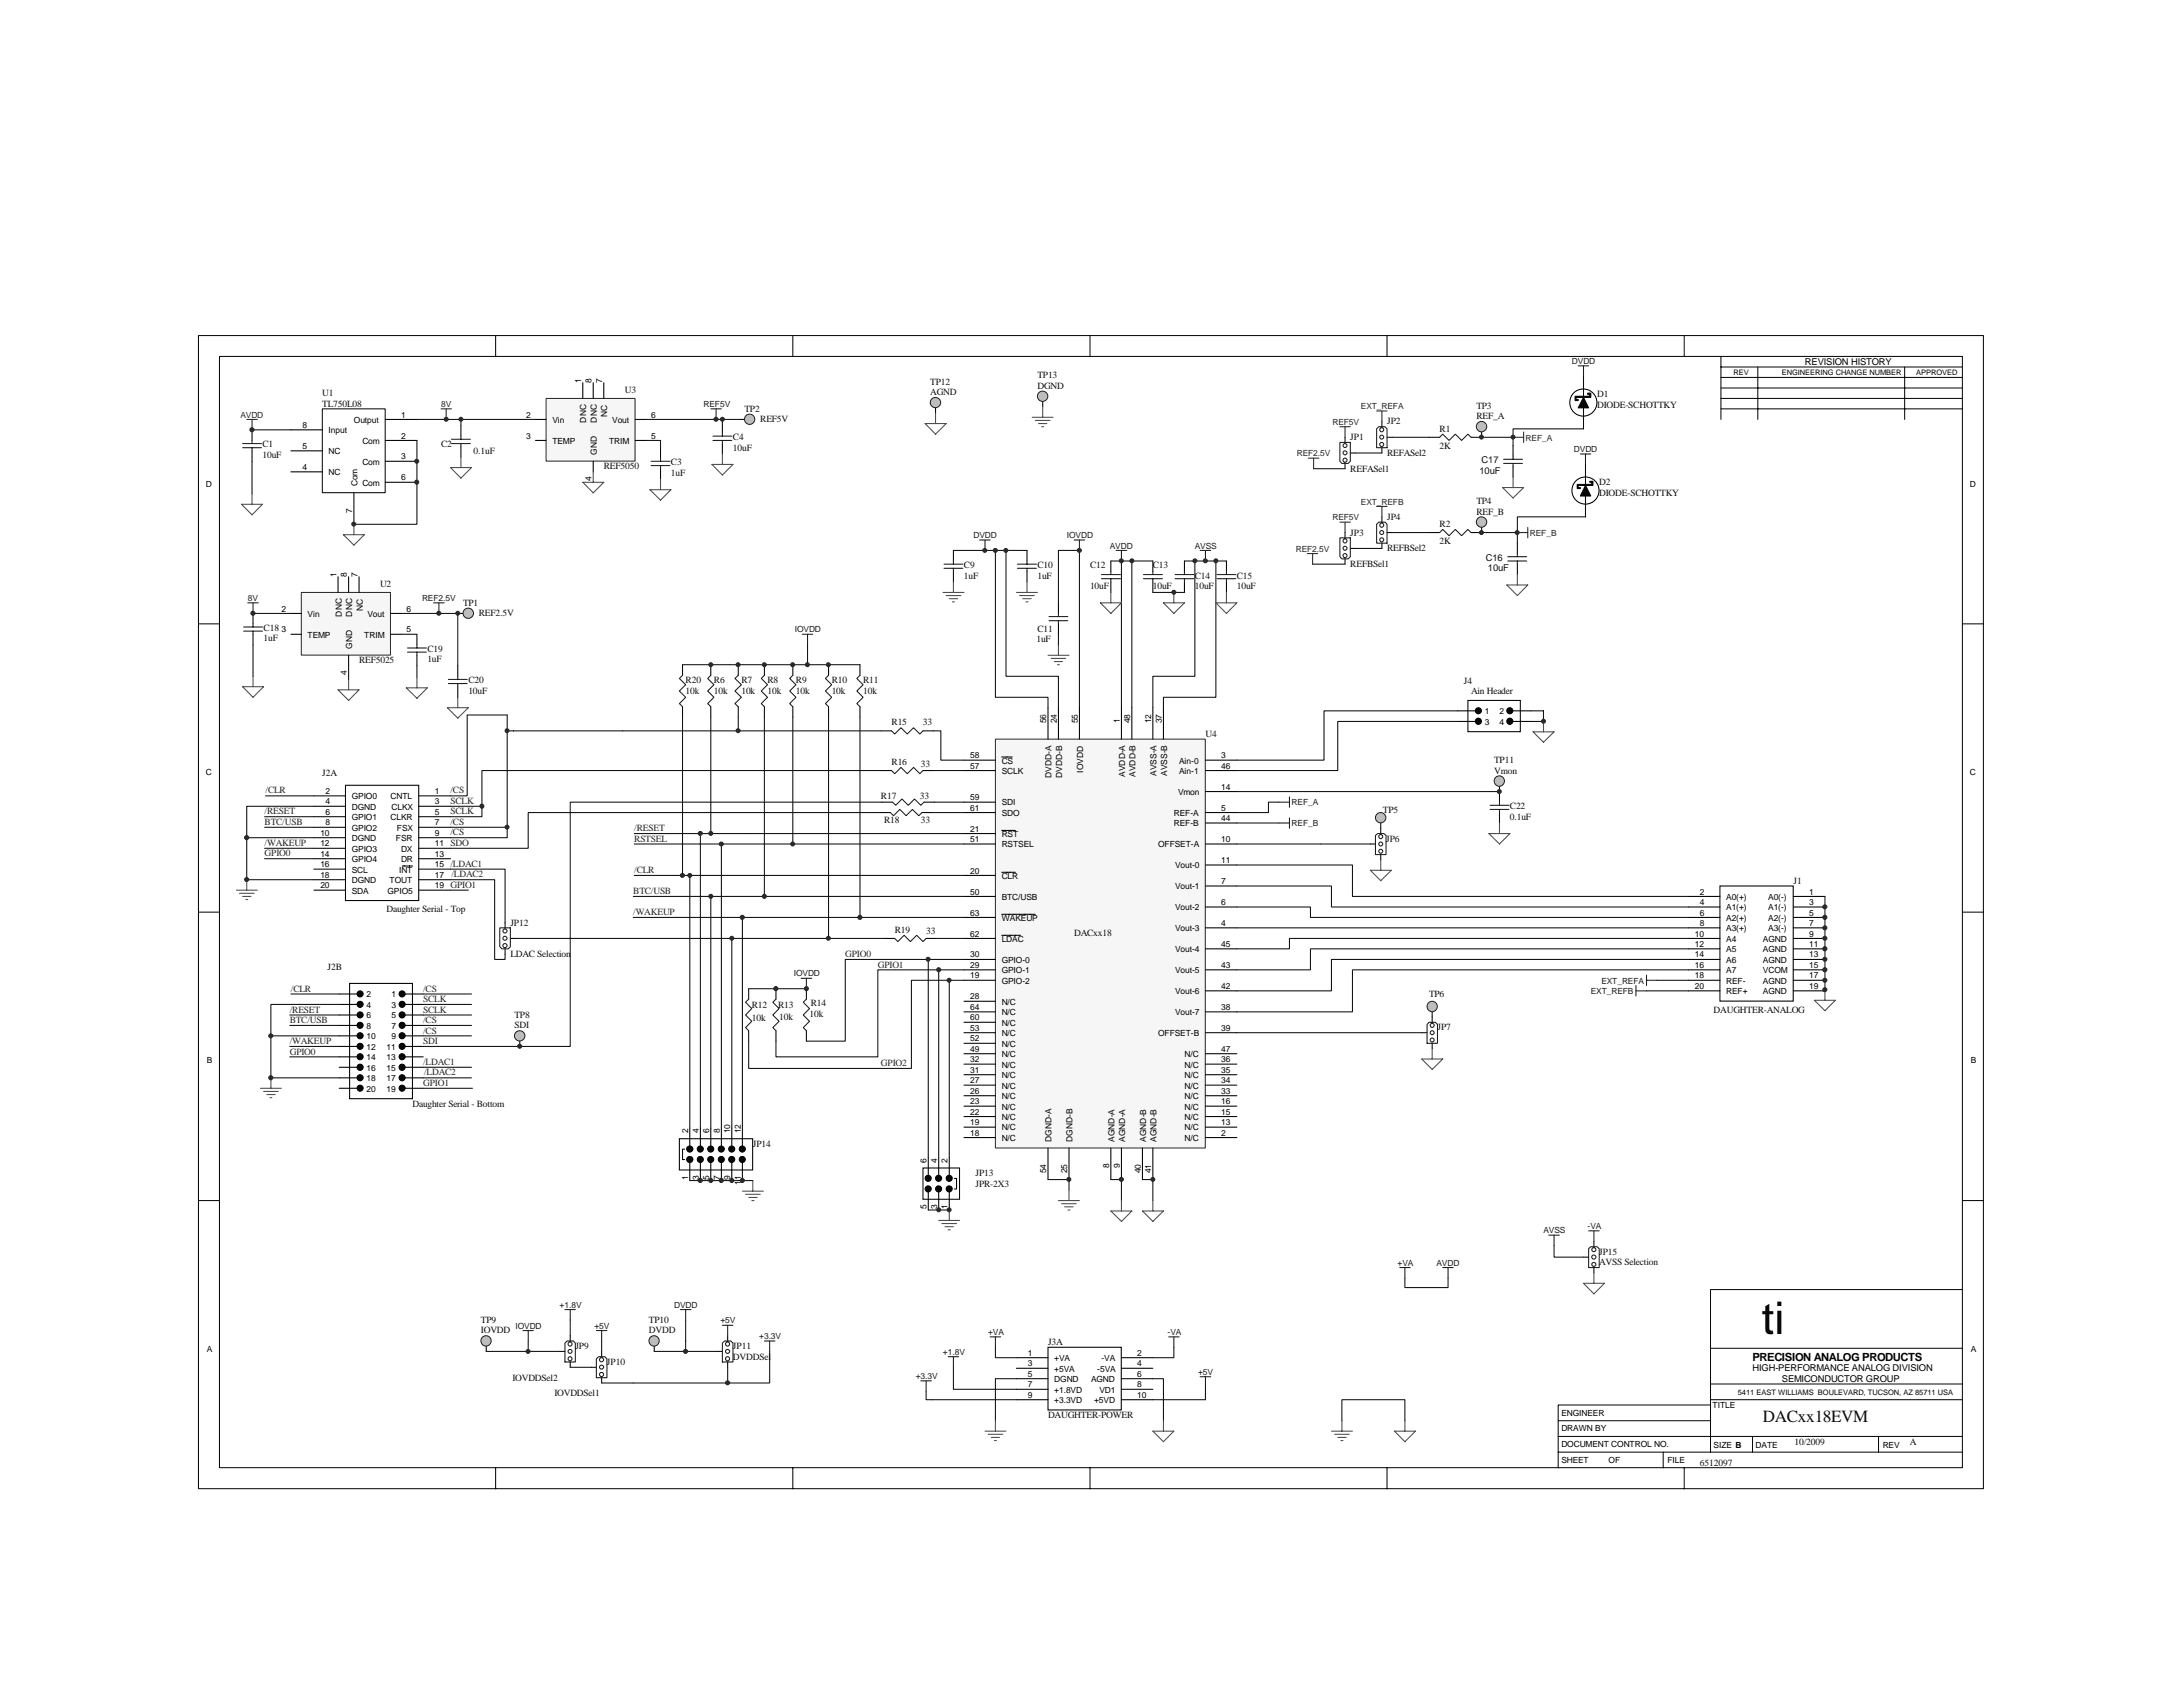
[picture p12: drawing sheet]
<svg xmlns="http://www.w3.org/2000/svg" width="279mm" height="216mm" viewBox="0 0 279 216" stroke-linecap="round" stroke-linejoin="round" font-family="sans-serif">
<defs><g id="words">
<text font-size="5.8" x="225.5" y="170.7">ti</text>
<text font-size="2.2" fill="#0e0e0e" x="225.6" y="182">DACxx18EVM</text>
<text font-size="1.4" x="224.3" y="174.2">PRECISION ANALOG PRODUCTS</text>
<g font-size="1.2">
<text x="231" y="46.7">REVISION HISTORY</text>
<text x="224.3" y="175.5">HIGH-PERFORMANCE ANALOG DIVISION</text>
<text x="228.1" y="176.9">SEMICONDUCTOR GROUP</text>
</g>
<g font-size="1.2" fill="#0e0e0e">
<text x="41.3" y="50.7">U1</text>
<text x="41.3" y="52">TL750L08</text>
<text x="80" y="50.3">U3</text>
<text x="95.3" y="52.7">TP2</text>
<text x="119.1" y="49.2">TP12</text>
<text x="119.1" y="50.5">AGND</text>
<text x="132.8" y="48.4">TP13</text>
<text x="132.8" y="49.7">DGND</text>
<text x="189" y="52.3">TP3</text>
<text x="189" y="53.6">REF_A</text>
<text x="204.4" y="50.8">D1</text>
<text x="204.4" y="52.2">DIODE-SCHOTTKY</text>
<text x="33.6" y="57.3">C1</text>
<text x="33.6" y="58.6">10uF</text>
<text x="56.5" y="57.3">C2</text>
<text x="60.6" y="58.1">0.1uF</text>
<text x="85.9" y="59.5">C3</text>
<text x="93.8" y="56.3">C4</text>
<text x="93.8" y="57.7">10uF</text>
<text x="97.3" y="54">REF5V</text>
<text x="172.8" y="56.3">JP1</text>
<text x="177.5" y="54.3">JP2</text>
<text x="177.5" y="58.3">REFASel2</text>
<text x="184.3" y="55.2">R1</text>
<text x="184.3" y="57.4">2K</text>
<text x="189.6" y="59.3">C17</text>
<text x="77.3" y="60.1">REF5050</text>
<text x="85.9" y="60.9">1uF</text>
<text x="172.8" y="60.3">REFASel1</text>
<text x="189" y="64.5">TP4</text>
<text x="189" y="65.8">REF_B</text>
<text x="189.4" y="60.7">10uF</text>
<text x="204.7" y="62.1">D2</text>
<text x="204.7" y="63.4">DIODE-SCHOTTKY</text>
<text x="172.8" y="68.5">JP3</text>
<text x="177.5" y="66.5">JP4</text>
<text x="177.5" y="70.5">REFBSel2</text>
<text x="184.3" y="67.5">R2</text>
<text x="184.3" y="69.6">2K</text>
<text x="190.2" y="71.8">C16</text>
<text x="48.6" y="75.1">U2</text>
<text x="59.3" y="77.5">TP1</text>
<text x="123.4" y="72.7">C9</text>
<text x="123.4" y="74">1uF</text>
<text x="132.8" y="72.7">C10</text>
<text x="132.8" y="74">1uF</text>
<text x="139.5" y="72.7">C12</text>
<text x="139.5" y="75.4">10uF</text>
<text x="147.6" y="72.7">C13</text>
<text x="147.6" y="75.4">10uF</text>
<text x="152.9" y="74">C14</text>
<text x="152.9" y="75.4">10uF</text>
<text x="158.3" y="74">C15</text>
<text x="158.3" y="75.4">10uF</text>
<text x="172.8" y="72.6">REFBSel1</text>
<text x="190.4" y="73.1">10uF</text>
<text x="33.7" y="80.8">C18</text>
<text x="33.7" y="82.1">1uF</text>
<text x="54.7" y="83.4">C19</text>
<text x="61.3" y="78.9">REF2.5V</text>
<text x="132.7" y="82.2">1uF</text>
<text x="132.8" y="80.9">C11</text>
<text x="46" y="84.9">REF5025</text>
<text x="54.7" y="84.8">1uF</text>
<text x="59.9" y="87.5">C20</text>
<text x="59.9" y="88.8">10uF</text>
<text x="87.8" y="87.5">R20</text>
<text x="87.8" y="88.8">10k</text>
<text x="91.4" y="87.5">R6</text>
<text x="91.4" y="88.8">10k</text>
<text x="94.9" y="87.5">R7</text>
<text x="94.9" y="88.8">10k</text>
<text x="98.2" y="87.5">R8</text>
<text x="98.2" y="88.8">10k</text>
<text x="101.9" y="87.5">R9</text>
<text x="101.9" y="88.8">10k</text>
<text x="106.4" y="87.5">R10</text>
<text x="106.4" y="88.8">10k</text>
<text x="110.5" y="87.5">R11</text>
<text x="110.5" y="88.8">10k</text>
<text x="187.3" y="87.6">J4</text>
<text x="188.3" y="88.8">Ain Header</text>
<text x="114.1" y="92.8">R15</text>
<text x="118.1" y="92.8">33</text>
<text x="154.3" y="94.3">U4</text>
<text x="41.3" y="99.3">J2A</text>
<text x="114.1" y="97.9">R16</text>
<text x="117.9" y="98.2">33</text>
<text x="191.2" y="97.6">TP11</text>
<text x="191.2" y="99">Vmon</text>
<text x="112.8" y="102.2">R17</text>
<text x="113.2" y="105.3">R18</text>
<text x="117.7" y="102.2">33</text>
<text x="117.9" y="105.3">33</text>
<text x="177" y="104.1">TP5</text>
<text x="177.4" y="107.7">JP6</text>
<text x="193.3" y="103.5">C22</text>
<text x="193.3" y="104.9">0.1uF</text>
<text x="229.5" y="113.1">J1</text>
<text x="49.5" y="116.7">Daughter Serial - Top</text>
<text x="65.3" y="118.4">JP12</text>
<text x="114.5" y="119.4">R19</text>
<text x="118.5" y="119.5">33</text>
<text x="137.5" y="119.8">DACxx18</text>
<text x="41.9" y="124.1">J2B</text>
<text x="65.3" y="122.5">LDAC Selection</text>
<text x="65.8" y="130.3">TP8</text>
<text x="65.8" y="131.6">SDI</text>
<text x="96.2" y="129.1">R12</text>
<text x="96.2" y="130.7">10k</text>
<text x="99.6" y="129.1">R13</text>
<text x="99.7" y="130.5">10k</text>
<text x="103.6" y="130.1">10k</text>
<text x="103.8" y="128.8">R14</text>
<text x="182.9" y="127.6">TP6</text>
<text x="184" y="131.9">JP7</text>
<text x="219.3" y="129.6">DAUGHTER-ANALOG</text>
<text x="52.8" y="141.7">Daughter Serial - Bottom</text>
<text x="96.4" y="146.8">JP14</text>
<text x="124.8" y="150.5">JP13</text>
<text x="124.8" y="151.8">JPR-2X3</text>
<text x="204.7" y="160.6">JP15</text>
<text x="204.7" y="161.9">AVSS Selection</text>
<text x="61.6" y="169.3">TP9</text>
<text x="61.6" y="170.6">IOVDD</text>
<text x="73.6" y="172.7">JP9</text>
<text x="83.1" y="169.3">TP10</text>
<text x="83.1" y="170.6">DVDD</text>
<text x="93.8" y="172.7">JP11</text>
<text x="93.8" y="174">DVDDSel</text>
<text x="134.1" y="172.1">J3A</text>
<text x="65.6" y="176.7">IOVDDSel2</text>
<text x="71" y="178.7">IOVDDSel1</text>
<text x="77.7" y="174.7">JP10</text>
<text x="134.1" y="181.5">DAUGHTER-POWER</text>
<text x="229.7" y="184.9">10/2009</text>
<text x="244.5" y="184.9">A</text>
<text x="217.6" y="187.6">6512097</text>
</g>
<g font-size="1.2" fill="#262626">
<text x="34" y="101.5">/CLR</text>
<text x="57.7" y="101.5">/CS</text>
<text x="33.9" y="105.6">BTC/USB</text>
<text x="33.9" y="104.2">/RESET</text>
<text x="57.7" y="105.6">/CS</text>
<text x="57.7" y="106.9">/CS</text>
<text x="57.7" y="104.2">SCLK</text>
<text x="57.7" y="102.9">SCLK</text>
<text x="81.2" y="106.4">/RESET</text>
<text x="81.2" y="107.7">RSTSEL</text>
<text x="33.9" y="108.2">/WAKEUP</text>
<text x="33.9" y="109.6">GPIO0</text>
<text x="57.8" y="112.3">/LDAC2</text>
<text x="81.2" y="111.7">/CLR</text>
<text x="81" y="114.4">BTC/USB</text>
<text x="81" y="117.1">/WAKEUP</text>
<text x="108.2" y="122.5">GPIO0</text>
<text x="112.4" y="123.8">GPIO1</text>
<text x="37.1" y="129.6">/RESET</text>
<text x="37.1" y="130.9">BTC/USB</text>
<text x="37.2" y="126.9">/CLR</text>
<text x="54.2" y="130.9">/CS</text>
<text x="54.2" y="129.6">SCLK</text>
<text x="54.2" y="128.2">SCLK</text>
<text x="54.2" y="126.9">/CS</text>
<text x="37.1" y="133.6">/WAKEUP</text>
<text x="37.1" y="135">GPIO0</text>
<text x="54.2" y="132.3">/CS</text>
<text x="54.2" y="133.6">SDI</text>
<text x="54.2" y="136.3">/LDAC1</text>
<text x="54.3" y="137.6">/LDAC2</text>
<text x="112.8" y="136.4">GPIO2</text>
<text x="54.2" y="139">GPIO1</text>
</g>
<g font-size="1.1" fill="#1b1b1b">
<text x="201.2" y="46.6">DVDD</text>
<text x="90" y="52.1">REF5V</text>
<text x="201.4" y="57.9">DVDD</text>
<text x="124.6" y="68.9">DVDD</text>
<text x="136.5" y="68.9">IOVDD</text>
<text x="142" y="70.2">AVDD</text>
<text x="152.9" y="70.2">AVSS</text>
<text x="31.7" y="76.9">8V</text>
<text x="54" y="76.9">REF2.5V</text>
<text x="101.7" y="80.9">IOVDD</text>
<text x="165.3" y="103.1">REF_A</text>
<text x="165.3" y="105.8">REF_B</text>
<text x="101.6" y="125">IOVDD</text>
<text x="205" y="125.9">EXT_REFA</text>
<text x="203.6" y="127.2">EXT_REFB</text>
<text x="178.9" y="162">+VA</text>
<text x="183.9" y="162">AVDD</text>
<text x="197.5" y="157.8">AVSS</text>
<text x="203.2" y="157.3">-VA</text>
<text x="71.6" y="167.4">+1.8V</text>
<text x="86.3" y="167.4">DVDD</text>
<text x="66" y="170.1">IOVDD</text>
<text x="76.1" y="170.1">+5V</text>
<text x="92.2" y="169.4">+5V</text>
<text x="97.2" y="171.4">+3.3V</text>
<text x="120.7" y="173.4">+1.8V</text>
<text x="126.5" y="170.9">+VA</text>
<text x="149.4" y="170.9">-VA</text>
<text x="117.2" y="176.5">+3.3V</text>
<text x="153.3" y="176">+5V</text>
</g>
<g font-size="1.1" fill="#262626">
<text x="30.8" y="53.4">AVDD</text>
<text x="56.5" y="52.1">8V</text>
<text x="174.2" y="52.4">EXT_REFA</text>
<text x="166" y="58.4">REF2.5V</text>
<text x="170.5" y="54.4">REF5V</text>
<text x="195.3" y="56.4">REF_A</text>
<text x="174.2" y="64.6">EXT_REFB</text>
<text x="165.8" y="70.6">REF2.5V</text>
<text x="170.5" y="66.6">REF5V</text>
<text x="195.8" y="68.6">REF_B</text>
</g>
<g font-size="1.1">
<text x="51.3" y="53.4">1</text>
<text x="67.3" y="53.4">2</text>
<text x="74.4" y="49" transform="rotate(-90 74.4 49)">1</text>
<text x="75.7" y="49" transform="rotate(-90 75.7 49)">8</text>
<text x="77.1" y="49" transform="rotate(-90 77.1 49)">7</text>
<text x="77.7" y="53.4" transform="rotate(-90 77.7 53.4)">NC</text>
<text x="83.3" y="53.4">6</text>
<text x="38.7" y="54.8">8</text>
<text x="38.7" y="57.5">5</text>
<text x="42.1" y="55.5">Input</text>
<text x="42.1" y="58.1">NC</text>
<text x="45.3" y="54.1">Output</text>
<text x="46.4" y="56.8">Com</text>
<text x="46.4" y="59.5">Com</text>
<text x="51.3" y="56.1">2</text>
<text x="51.3" y="58.8">3</text>
<text x="67.3" y="56.1">3</text>
<text x="70.7" y="54.1">Vin</text>
<text x="70.7" y="56.8">TEMP</text>
<text x="75" y="54.1" transform="rotate(-90 75 54.1)">DNC</text>
<text x="76.4" y="58.2" transform="rotate(-90 76.4 58.2)">GND</text>
<text x="76.4" y="54.1" transform="rotate(-90 76.4 54.1)">DNC</text>
<text x="78" y="56.8">TRIM</text>
<text x="78.4" y="54.1">Vout</text>
<text x="83.3" y="56.1">5</text>
<text x="26.3" y="62.3">D</text>
<text x="38.7" y="60.2">4</text>
<text x="42.1" y="60.8">NC</text>
<text x="45.1" y="65.6" transform="rotate(-90 45.1 65.6)">7</text>
<text x="45.7" y="62.3" transform="rotate(-90 45.7 62.3)">Com</text>
<text x="46.4" y="62.2">Com</text>
<text x="51.3" y="61.5">6</text>
<text x="75.7" y="61.6" transform="rotate(-90 75.7 61.6)">4</text>
<text x="252.1" y="62.3">D</text>
<text x="43.1" y="73.8" transform="rotate(-90 43.1 73.8)">1</text>
<text x="44.4" y="73.8" transform="rotate(-90 44.4 73.8)">8</text>
<text x="45.7" y="73.8" transform="rotate(-90 45.7 73.8)">7</text>
<text x="36" y="78.3">2</text>
<text x="36" y="80.9">3</text>
<text x="39.4" y="78.9">Vin</text>
<text x="39.4" y="81.6">TEMP</text>
<text x="43.7" y="78.9" transform="rotate(-90 43.7 78.9)">DNC</text>
<text x="45.1" y="83.1" transform="rotate(-90 45.1 83.1)">GND</text>
<text x="45.1" y="78.9" transform="rotate(-90 45.1 78.9)">DNC</text>
<text x="46.4" y="78.2" transform="rotate(-90 46.4 78.2)">NC</text>
<text x="46.6" y="81.6">TRIM</text>
<text x="47" y="78.9">Vout</text>
<text x="52" y="78.3">6</text>
<text x="52" y="80.9">5</text>
<text x="44.4" y="86.4" transform="rotate(-90 44.4 86.4)">4</text>
<text x="133.9" y="92.6" transform="rotate(-90 133.9 92.6)">56</text>
<text x="135.3" y="92.6" transform="rotate(-90 135.3 92.6)">24</text>
<text x="137.9" y="92.6" transform="rotate(-90 137.9 92.6)">55</text>
<text x="143.3" y="92.6" transform="rotate(-90 143.3 92.6)">1</text>
<text x="144.7" y="92.6" transform="rotate(-90 144.7 92.6)">48</text>
<text x="147.3" y="92.6" transform="rotate(-90 147.3 92.6)">12</text>
<text x="148.7" y="92.6" transform="rotate(-90 148.7 92.6)">37</text>
<text x="190" y="91.4">1</text>
<text x="190" y="92.8">3</text>
<text x="191.9" y="91.4">2</text>
<text x="191.9" y="92.8">4</text>
<text x="26.3" y="99.2">C</text>
<text x="41.7" y="101.6">2</text>
<text x="55.6" y="101.6">1</text>
<text x="124.2" y="97">58</text>
<text x="124.2" y="98.4">57</text>
<text x="128.2" y="97.7">CS</text>
<text x="128.2" y="99.1">SCLK</text>
<text x="134.6" y="99.6" transform="rotate(-90 134.6 99.6)">DVDD-A</text>
<text x="135.9" y="99.6" transform="rotate(-90 135.9 99.6)">DVDD-B</text>
<text x="138.6" y="98.9" transform="rotate(-90 138.6 98.9)">IOVDD</text>
<text x="144" y="99.4" transform="rotate(-90 144 99.4)">AVDD-A</text>
<text x="145.3" y="99.4" transform="rotate(-90 145.3 99.4)">AVDD-B</text>
<text x="148" y="99.3" transform="rotate(-90 148 99.3)">AVSS-A</text>
<text x="149.4" y="99.3" transform="rotate(-90 149.4 99.3)">AVSS-B</text>
<text x="150.8" y="101.7">Vmon</text>
<text x="150.9" y="99.1">Ain-1</text>
<text x="150.9" y="97.7">Ain-0</text>
<text x="156.3" y="101.1">14</text>
<text x="156.3" y="98.4">46</text>
<text x="156.3" y="97">3</text>
<text x="252.1" y="99.2">C</text>
<text x="41" y="107">10</text>
<text x="41.7" y="103">4</text>
<text x="41.7" y="104.3">6</text>
<text x="41.7" y="105.6">8</text>
<text x="45" y="102.3">GPIO0</text>
<text x="45" y="103.6">DGND</text>
<text x="45" y="105">GPIO1</text>
<text x="45" y="106.3">GPIO2</text>
<text x="45" y="107.7">DGND</text>
<text x="50" y="102.3">CNTL</text>
<text x="50" y="105">CLKR</text>
<text x="50.1" y="103.6">CLKX</text>
<text x="50.7" y="107.7">FSR</text>
<text x="50.8" y="106.3">FSX</text>
<text x="55.6" y="103">3</text>
<text x="55.6" y="104.3">5</text>
<text x="55.6" y="105.6">7</text>
<text x="55.6" y="107">9</text>
<text x="124.2" y="102.4">59</text>
<text x="124.2" y="103.8">61</text>
<text x="124.2" y="106.4">21</text>
<text x="124.2" y="107.8">51</text>
<text x="128.2" y="103.1">SDI</text>
<text x="128.2" y="104.4">SDO</text>
<text x="128.2" y="107.1">RST</text>
<text x="150.2" y="105.8">REF-B</text>
<text x="150.2" y="104.4">REF-A</text>
<text x="156.3" y="107.8">10</text>
<text x="156.3" y="105.1">44</text>
<text x="156.3" y="103.8">5</text>
<text x="41" y="108.3">12</text>
<text x="41" y="109.7">14</text>
<text x="41" y="111">16</text>
<text x="41" y="112.4">18</text>
<text x="41" y="113.7">20</text>
<text x="45" y="109">GPIO3</text>
<text x="45" y="110.3">GPIO4</text>
<text x="45" y="111.7">SCL</text>
<text x="45" y="113">DGND</text>
<text x="49.9" y="113">TOUT</text>
<text x="51.1" y="111.7">INT</text>
<text x="51.3" y="109">DX</text>
<text x="51.3" y="110.3">DR</text>
<text x="55.6" y="108.3">11 SDO</text>
<text x="55.6" y="109.7">13</text>
<text x="55.6" y="111">15 /LDAC1</text>
<text x="55.6" y="112.4">17</text>
<text x="55.6" y="113.7">19 GPIO1</text>
<text x="124.2" y="111.8">20</text>
<text x="128.2" y="108.5">RSTSEL</text>
<text x="128.2" y="112.5">CLR</text>
<text x="148.2" y="108.5">OFFSET-A</text>
<text x="150.4" y="113.8">Vout-1</text>
<text x="150.4" y="111.1">Vout-0</text>
<text x="156.3" y="113.2">7</text>
<text x="156.3" y="110.5">11</text>
<text x="45" y="114.4">SDA</text>
<text x="49.6" y="114.4">GPIO5</text>
<text x="124.2" y="114.5">50</text>
<text x="124.2" y="117.2">63</text>
<text x="124.2" y="119.9">62</text>
<text x="128.2" y="115.2">BTC/USB</text>
<text x="128.2" y="117.9">WAKEUP</text>
<text x="150.4" y="119.2">Vout-3</text>
<text x="150.4" y="116.5">Vout-2</text>
<text x="156.3" y="118.5">4</text>
<text x="156.3" y="115.8">6</text>
<text x="216.9" y="119.9">10</text>
<text x="217.6" y="114.5">2</text>
<text x="217.6" y="115.8">4</text>
<text x="217.6" y="117.2">6</text>
<text x="217.6" y="118.5">8</text>
<text x="220.9" y="115.2">A0(+)</text>
<text x="220.9" y="116.5">A1(+)</text>
<text x="220.9" y="117.9">A2(+)</text>
<text x="220.9" y="119.2">A3(+)</text>
<text x="226.3" y="115.2">A0(-)</text>
<text x="226.3" y="116.5">A1(-)</text>
<text x="226.3" y="117.9">A2(-)</text>
<text x="226.3" y="119.2">A3(-)</text>
<text x="231.6" y="119.9">9</text>
<text x="231.6" y="114.5">1</text>
<text x="231.6" y="115.8">3</text>
<text x="231.6" y="117.2">5</text>
<text x="231.6" y="118.5">7</text>
<text x="124.2" y="122.5">30</text>
<text x="124.2" y="123.9">29</text>
<text x="124.2" y="125.2">19</text>
<text x="128.2" y="120.5">LDAC</text>
<text x="128.2" y="123.2">GPIO-0</text>
<text x="128.2" y="124.6">GPIO-1</text>
<text x="128.2" y="125.9">GPIO-2</text>
<text x="150.4" y="124.6">Vout-5</text>
<text x="150.4" y="121.9">Vout-4</text>
<text x="156.3" y="123.9">43</text>
<text x="156.3" y="121.2">45</text>
<text x="216.9" y="121.2">12</text>
<text x="216.9" y="122.5">14</text>
<text x="216.9" y="123.9">16</text>
<text x="216.9" y="125.2">18</text>
<text x="220.9" y="120.5">A4</text>
<text x="220.9" y="121.9">A5</text>
<text x="220.9" y="123.2">A6</text>
<text x="220.9" y="124.6">A7</text>
<text x="220.9" y="125.9">REF-</text>
<text x="225.6" y="120.5">AGND</text>
<text x="225.6" y="121.9">AGND</text>
<text x="225.6" y="123.2">AGND</text>
<text x="225.6" y="124.6">VCOM</text>
<text x="225.6" y="125.9">AGND</text>
<text x="231.6" y="121.2">11</text>
<text x="231.6" y="122.5">13</text>
<text x="231.6" y="123.9">15</text>
<text x="231.6" y="125.2">17</text>
<text x="46.9" y="127.6">2</text>
<text x="46.9" y="129">4</text>
<text x="46.9" y="130.3">6</text>
<text x="46.9" y="131.7">8</text>
<text x="50.1" y="127.6">1</text>
<text x="50.1" y="129">3</text>
<text x="50.1" y="130.3">5</text>
<text x="50.1" y="131.7">7</text>
<text x="124.2" y="129.2">64</text>
<text x="124.2" y="130.6">60</text>
<text x="124.2" y="131.9">53</text>
<text x="124.2" y="127.9">28</text>
<text x="128.2" y="129.9">N/C</text>
<text x="128.2" y="131.3">N/C</text>
<text x="128.2" y="128.6">N/C</text>
<text x="150.4" y="129.9">Vout-7</text>
<text x="150.4" y="127.2">Vout-6</text>
<text x="156.3" y="129.2">38</text>
<text x="156.3" y="126.6">42</text>
<text x="156.3" y="131.9">39</text>
<text x="216.9" y="126.6">20</text>
<text x="220.9" y="127.2">REF+</text>
<text x="225.6" y="127.2">AGND</text>
<text x="231.6" y="126.6">19</text>
<text x="26.5" y="136.1">B</text>
<text x="46.9" y="133">10</text>
<text x="46.9" y="134.3">12</text>
<text x="46.9" y="135.7">14</text>
<text x="46.9" y="137">16</text>
<text x="49.5" y="134.3">11</text>
<text x="49.5" y="135.7">13</text>
<text x="49.5" y="137">15</text>
<text x="50.1" y="133">9</text>
<text x="124.2" y="133.3">52</text>
<text x="124.2" y="134.6">49</text>
<text x="124.2" y="136">32</text>
<text x="124.2" y="137.3">31</text>
<text x="128.2" y="132.6">N/C</text>
<text x="128.2" y="133.9">N/C</text>
<text x="128.2" y="135.3">N/C</text>
<text x="128.2" y="136.6">N/C</text>
<text x="128.2" y="138">N/C</text>
<text x="148.2" y="132.6">OFFSET-B</text>
<text x="151.6" y="138">N/C</text>
<text x="151.6" y="136.6">N/C</text>
<text x="151.6" y="135.3">N/C</text>
<text x="156.3" y="137.3">35</text>
<text x="156.3" y="136">36</text>
<text x="156.3" y="134.6">47</text>
<text x="252.2" y="136.1">B</text>
<text x="46.9" y="138.4">18</text>
<text x="46.9" y="139.7">20</text>
<text x="49.5" y="138.4">17</text>
<text x="49.5" y="139.7">19</text>
<text x="124.2" y="138.6">27</text>
<text x="124.2" y="140">26</text>
<text x="124.2" y="141.3">23</text>
<text x="124.2" y="142.7">22</text>
<text x="128.2" y="139.3">N/C</text>
<text x="128.2" y="140.7">N/C</text>
<text x="128.2" y="142">N/C</text>
<text x="128.2" y="143.3">N/C</text>
<text x="151.6" y="143.3">N/C</text>
<text x="151.6" y="142">N/C</text>
<text x="151.6" y="140.7">N/C</text>
<text x="151.6" y="139.3">N/C</text>
<text x="156.3" y="142.7">15</text>
<text x="156.3" y="141.3">16</text>
<text x="156.3" y="140">33</text>
<text x="156.3" y="138.6">34</text>
<text x="88.1" y="145.1" transform="rotate(-90 88.1 145.1)">2</text>
<text x="89.4" y="145.1" transform="rotate(-90 89.4 145.1)">4</text>
<text x="90.8" y="145.1" transform="rotate(-90 90.8 145.1)">6</text>
<text x="92.1" y="145.1" transform="rotate(-90 92.1 145.1)">8</text>
<text x="93.5" y="145.1" transform="rotate(-90 93.5 145.1)">10</text>
<text x="94.8" y="145.1" transform="rotate(-90 94.8 145.1)">12</text>
<text x="118.6" y="148.8" transform="rotate(-90 118.6 148.8)">6</text>
<text x="119.9" y="148.8" transform="rotate(-90 119.9 148.8)">4</text>
<text x="121.3" y="148.8" transform="rotate(-90 121.3 148.8)">2</text>
<text x="124.2" y="144">19</text>
<text x="124.2" y="145.4">18</text>
<text x="128.2" y="144.7">N/C</text>
<text x="128.2" y="146">N/C</text>
<text x="134.6" y="146.1" transform="rotate(-90 134.6 146.1)">DGND-A</text>
<text x="137.3" y="146.1" transform="rotate(-90 137.3 146.1)">DGND-B</text>
<text x="142" y="149.5" transform="rotate(-90 142 149.5)">8</text>
<text x="142.6" y="146.1" transform="rotate(-90 142.6 146.1)">AGND-A</text>
<text x="143.3" y="149.5" transform="rotate(-90 143.3 149.5)">9</text>
<text x="144" y="146.1" transform="rotate(-90 144 146.1)">AGND-A</text>
<text x="146.7" y="146.1" transform="rotate(-90 146.7 146.1)">AGND-B</text>
<text x="148" y="146.1" transform="rotate(-90 148 146.1)">AGND-B</text>
<text x="151.6" y="146">N/C</text>
<text x="151.6" y="144.7">N/C</text>
<text x="156.3" y="145.4">2</text>
<text x="156.3" y="144">13</text>
<text x="88.1" y="151" transform="rotate(-90 88.1 151)">1</text>
<text x="89.4" y="151" transform="rotate(-90 89.4 151)">3</text>
<text x="90.8" y="151" transform="rotate(-90 90.8 151)">5</text>
<text x="92.1" y="151" transform="rotate(-90 92.1 151)">7</text>
<text x="93.5" y="151" transform="rotate(-90 93.5 151)">9</text>
<text x="94.8" y="151.6" transform="rotate(-90 94.8 151.6)">11</text>
<text x="118.6" y="154.7" transform="rotate(-90 118.6 154.7)">5</text>
<text x="119.9" y="154.7" transform="rotate(-90 119.9 154.7)">3</text>
<text x="121.3" y="154.7" transform="rotate(-90 121.3 154.7)">1</text>
<text x="133.9" y="150.2" transform="rotate(-90 133.9 150.2)">54</text>
<text x="136.6" y="150.2" transform="rotate(-90 136.6 150.2)">25</text>
<text x="146" y="150.2" transform="rotate(-90 146 150.2)">40</text>
<text x="147.3" y="150.2" transform="rotate(-90 147.3 150.2)">41</text>
<text x="26.5" y="173">A</text>
<text x="131.6" y="173.5">1</text>
<text x="145.5" y="173.5">2</text>
<text x="252.2" y="173">A</text>
<text x="131.6" y="174.9">3</text>
<text x="131.6" y="176.2">5</text>
<text x="131.6" y="177.6">7</text>
<text x="131.6" y="178.9">9</text>
<text x="134.9" y="174.2">+VA</text>
<text x="134.9" y="175.6">+5VA</text>
<text x="134.9" y="176.9">DGND</text>
<text x="134.9" y="178.2">+1.8VD</text>
<text x="134.9" y="179.6">+3.3VD</text>
<text x="139.6" y="176.9">AGND</text>
<text x="140" y="179.6">+5VD</text>
<text x="140.4" y="175.6">-5VA</text>
<text x="140.7" y="178.2">VD1</text>
<text x="141" y="174.2">-VA</text>
<text x="145.5" y="177.6">8</text>
<text x="145.5" y="176.2">6</text>
<text x="145.5" y="174.9">4</text>
<text x="145.5" y="178.9">10</text>
<text x="199.8" y="183.2">DRAWN BY</text>
<text x="199.8" y="181.2">ENGINEER</text>
<text x="199.8" y="185.2">DOCUMENT CONTROL NO.</text>
<text x="219.2" y="180.2">TITLE</text>
<text x="219.3" y="185.3">SIZE B</text>
<text x="224.7" y="185.3">DATE</text>
<text x="241" y="185.3">REV</text>
<text x="199.8" y="187.2">SHEET</text>
<text x="205.9" y="187.2">OF</text>
<text x="213.4" y="187.2">FILE</text>
</g>
<g font-size="1">
<text x="221.9" y="47.9">REV</text>
<text x="228.1" y="47.9">ENGINEERING CHANGE NUMBER</text>
<text x="245.3" y="47.9">APPROVED</text>
<text x="222.4" y="178.5">5411 EAST WILLIAMS BOULEVARD, TUCSON, AZ 85711 USA</text>
</g>
</g></defs>
<g fill="none" stroke="#000" stroke-width=".13">
<path d="M25.4 42.9h228.5v147.6h-228.5zM28.1 45.6h223.1v142.2h-223.1zM63.4 42.9v2.7M101.5 42.9v2.7M139.5 42.9v2.7M177.5 42.9v2.7M189.6 55.3v.7M215.6 42.9v2.7M220.3 45.6v8.1M220.3 47h30.9M220.3 48.3h30.9M220.3 49.7h30.9"/>
<path d="M220.3 51h30.9M220.3 52.3h30.9M225 47v6.7M243.8 47v6.7M25.4 79.8h2.7M251.2 79.8h2.7M25.4 116.7h2.7M251.2 116.7h2.7M25.4 153.6h2.7M251.2 153.6h2.7M218.9 179.8h-19.5v4M218.9 177.1h32.3"/>
<path d="M218.9 179.1h32.3M218.9 172.6h32.3M251.2 165h-32.3v20.8M63.4 187.9v2.6M101.5 187.9v2.6M139.5 187.9v2.6M177.5 187.9v2.6M199.4 183.8h51.8M199.4 185.8h51.8M199.4 183.8v4.1M199.4 181.8h19.5M212.9 185.8v2.1"/>
<path d="M215.6 187.9v2.6M224.3 183.8v2M240.4 183.8v2"/>
</g>
<path d="M31.6 53.7h1.3M32.3 53.7v1.3" fill="none" stroke="#262626" stroke-width=".13"/>
<path d="M43.9 68.4h2.7l-1.3 1.4zM45.3 67.1v1.3" fill="none" stroke="#4c4c4c" stroke-width=".13"/>
<circle cx="189.6" cy="54.6" r=".67" fill="#c0c0c0" stroke="#1b1b1b" stroke-width=".13"/>
<path d="M172.1 56v.6M172.1 59.3v.7M172.8 58h.7M176.9 53.9v.7M176.9 57.3v.7M177.5 56h.7M172.1 68.2v.6M172.1 71.5v.7M172.8 70.2h.7M176.9 66.1v.7M176.9 69.5v.7M177.5 68.2h.7" fill="none" stroke="#000" stroke-width=".13"/>
<g fill="none" stroke="#1b1b1b" stroke-width=".13">
<path d="M171.5 56.6h1.3v2.4l-.2 .3h-.9l-.2-.3zM176.2 54.9l.3-.3h.8l.2 .3v2.4h-1.3zM171.5 68.8h1.3v2.4l-.2 .3h-.9l-.2-.3zM176.2 67.1l.3-.3h.8l.2 .3v2.4h-1.3z"/>
<circle cx="172.1" cy="58.9" r=".26"/>
<circle cx="172.1" cy="57" r=".25"/>
<circle cx="172.1" cy="58" r=".25"/>
<circle cx="176.8" cy="55" r=".26"/>
<circle cx="176.8" cy="56.9" r=".26"/>
<circle cx="176.8" cy="55.9" r=".25"/>
<circle cx="172.1" cy="71.1" r=".26"/>
<circle cx="172.1" cy="69.2" r=".26"/>
<circle cx="172.1" cy="70.2" r=".25"/>
<circle cx="176.8" cy="67.2" r=".26"/>
<circle cx="176.8" cy="68.2" r=".25"/>
<circle cx="176.8" cy="69.1" r=".25"/>
</g>
<g fill="none" stroke="#262626" stroke-width=".13">
<path d="M167.4 58.6h1.4M168.1 58.6v1.4M171.5 54.6h1.3M172.1 54.6v1.4M176.2 52.6h1.3M176.9 52.6v1.3M193.7 56h1.3M195 55.3v1.3M167.3 70.8h1.4M168 70.8v1.4M171.5 66.8h1.3M172.1 66.8v1.4"/>
<path d="M176.2 64.8h1.3M176.9 64.8v1.3M194.2 68.2h1.3M195.5 67.5v1.3"/>
</g>
<path d="M168.1 60h4M173.5 58h3.4M178.2 56h4.7M168 72.2h4.1M173.5 70.2h3.4M178.2 68.2h4.7" fill="none" stroke="#0e0e0e" stroke-width=".13"/>
<path d="M38.6 75.8h11.4v8h-11.4z" fill="#f6f6f6"/>
<path d="M38.6 75.8h11.4v8h-11.4z" fill="none" stroke="#262626" stroke-width=".13"/>
<path d="M37.2 78.5h1.4M43.3 73.8v2M44.6 73.8v2M46 73.8v2M50 78.5h1.3M58.6 78.5h.7M37.2 81.2h1.4M44.6 83.9v1.3M50 81.2h1.3" fill="none" stroke="#000" stroke-width=".13"/>
<path d="M44.6 85.2v1.4" fill="none" stroke="#0e0e0e" stroke-width=".13"/>
<path d="M31.1 87.9h2.6l-1.3 1.3zM32.4 86.6v1.3" fill="none" stroke="#4c4c4c" stroke-width=".13"/>
<circle cx="59.9" cy="78.5" r=".66" fill="#c0c0c0" stroke="#1b1b1b" stroke-width=".13"/>
<path d="M94.6 53.7h.7" fill="none" stroke="#000" stroke-width=".13"/>
<circle cx="95.9" cy="53.7" r=".66" fill="#c0c0c0" stroke="#1b1b1b" stroke-width=".13"/>
<path d="M193.7 57v1.4M193.7 59.7v1.3M189.6 67.5v.7M194.2 69.5v1.3M194.2 72.2v1.3" fill="none" stroke="#000" stroke-width=".13"/>
<path d="M192.4 59.3h2.5M192.4 58.8h2.5M193.7 58.4v.4M193.7 59.3v.4M193 71.8h2.4M193 71.2h2.4M194.2 70.8v.4M194.2 71.8v.4" fill="none" stroke="#1b1b1b" stroke-width=".13"/>
<path d="M192.3 62.4h2.7l-1.3 1.3zM192.8 74.9h2.7l-1.3 1.3zM193.7 61v1.4M194.2 73.5v1.4" fill="none" stroke="#4c4c4c" stroke-width=".13"/>
<path d="M32.3 55h4.9M32.4 78.5h4.8" fill="none" stroke="#0e0e0e" stroke-width=".13"/>
<circle cx="189.6" cy="66.8" r=".67" fill="#c0c0c0" stroke="#1b1b1b" stroke-width=".13"/>
<path d="M32.3 55v1.4M32.3 57.7v1.3M32.4 78.5v1.3M32.4 81.2v1.3M53.4 81.2v1.3M53.4 83.9v1.3M58.6 85.2v1.4M58.6 87.9v1.3M191.9 100.6v2.1M191.9 104v1.3" fill="none" stroke="#000" stroke-width=".13"/>
<g fill="none" stroke="#1b1b1b" stroke-width=".13">
<path d="M31.1 56.8h2.4M31.1 57.3h2.4M32.3 56.4v.4M32.3 57.3v.4M32.4 79.8v.4M31.2 80.2h2.4M31.2 80.8h2.4M32.4 80.8v.4M52.2 83.5h2.4M52.2 82.9h2.4M53.4 82.5v.4M53.4 83.5v.4"/>
<path d="M57.4 87.5h2.4M57.4 87h2.4M58.6 86.6v.4M58.6 87.5v.4M190.7 103.6h2.4M190.7 103.1h2.4M191.9 102.7v.4M191.9 103.6v.4"/>
</g>
<path d="M30.9 64.5h2.7l-1.3 1.4zM32.3 63.2v1.3M43.3 88.3h2.7l-1.4 1.3zM44.6 87v1.3M52 88h2.7l-1.3 1.4zM53.4 86.7v1.3M57.3 90.6h2.6l-1.3 1.3zM58.6 89.2v1.4" fill="none" stroke="#4c4c4c" stroke-width=".13"/>
<path d="M32.3 59v4.2M51.3 78.5h7.3M32.4 82.5v4.1M44.6 86.6v.4M51.3 81.2h2.1M53.4 85.2v1.5" fill="none" stroke="#0e0e0e" stroke-width=".13"/>
<path d="M56.5 52.3h1.3M57.1 52.3v1.4" fill="none" stroke="#262626" stroke-width=".13"/>
<circle cx="191.9" cy="100" r=".66" fill="#c0c0c0" stroke="#1b1b1b" stroke-width=".13"/>
<g fill="none" stroke="#1b1b1b" stroke-width=".13">
<path d="M141 74.1h2.4M141 73.5h2.4M142.2 73.1v.4M142.2 74.1v.4M142.9 70.4h1.3M143.5 70.4v1.4M146.3 74.1h2.5M146.3 73.5h2.5M147.6 73.1v.4M147.6 74.1v.4M150.4 74.1h2.4M150.4 73.5h2.4"/>
<path d="M151.6 73.1v.4M151.6 74.1v.4M153.6 70.4h1.4M154.3 70.4v1.4M155.8 74.1h2.4M155.8 73.5h2.4M157 73.1v.4M157 74.1v.4M163.7 102.7h1.3M163.7 105.3h1.3M165 102v1.3M165 104.7v1.3"/>
<path d="M66.9 170.3h1.4M67.6 170.3v1.3M72.3 171.9l.3-.3h.8l.2 .3v2.4h-1.3zM76.3 173.9l.3-.3h.8l.3 .3v2.4h-1.4zM87.1 167.6h1.3M87.8 167.6v1.3M92.5 171.9l.2-.3h.8l.3 .3v2.4h-1.3zM92.5 169.6h1.3M93.1 169.6v1.3M126.7 171.1h1.4M127.4 171.1v1.3M149.6 171.1h1.3"/>
<path d="M150.2 171.1v1.3"/>
<circle cx="73" cy="173.9" r=".26"/>
<circle cx="73" cy="172" r=".26"/>
<circle cx="73" cy="172.9" r=".25"/>
<circle cx="77" cy="174" r=".27"/>
<circle cx="77" cy="175.9" r=".27"/>
<circle cx="77" cy="175" r=".26"/>
<circle cx="93.1" cy="173.9" r=".27"/>
<circle cx="93.1" cy="172" r=".27"/>
<circle cx="93.1" cy="173" r=".26"/>
</g>
<path d="M158.3 105.3h5.4M158.3 108h10.8M158.3 101.3h33.6M163.7 102.7h-1.4v1.3h-4M136.8 151v1.3M143.5 151v2.6M147.6 151v2.6M87.8 168.9v4.1h4M127.4 172.4v1.4h2.7M150.2 172.4v1.4h-2.6" fill="none" stroke="#0e0e0e" stroke-width=".13"/>
<g fill="none" stroke="#000" stroke-width=".13">
<path d="M142.2 71.8v1.3M142.2 74.5v1.3M147.6 71.8v1.3M147.6 74.5v1.3M151.6 71.8v1.3M151.6 74.5v1.3M157 71.8v1.3M157 74.5v1.3M40.2 101.9h4M40.2 103.2h4M40.2 104.5h4M40.2 105.9h4"/>
<path d="M40.2 107.2h4M40.2 108.6h4M40.2 109.9h4M40.2 111.2h4M40.2 112.6h4M40.2 113.9h4M44.2 100.5h9.4v14.8h-9.4zM51.5 110.8h1.3M53.6 101.9h4.1M53.6 103.2h4.1M53.6 104.5h4.1M53.6 105.9h4.1"/>
<path d="M53.6 107.2h4.1M53.6 108.6h4.1M53.6 109.9h4.1M53.6 111.2h4.1M53.6 112.6h4.1M53.6 113.9h4.1M43.4 127.2h2.7M43.4 128.5h2.7M43.4 129.9h2.7M43.4 131.2h2.7M43.4 132.6h2.7M43.4 133.9h2.7"/>
<path d="M43.4 135.3h2.7M43.4 136.6h2.7M43.4 137.9h2.7M43.4 139.3h2.7M44.7 125.9h8.1v14.7h-8.1zM51.5 127.2h2.7M51.5 128.5h2.7M51.5 129.9h2.7M51.5 131.2h2.7M51.5 132.6h2.7M51.5 133.9h2.7M51.5 135.3h2.7"/>
<path d="M51.5 136.6h2.7M51.5 137.9h2.7M51.5 139.3h2.7M71.6 173h.7M73 170.9v.7M73 174.3v.7M75.7 175h.6M77 173v.6M77 176.3v.7M83.7 172.3v.7M91.8 173h.7M93.1 170.9v.7"/>
<path d="M93.1 174.3v.7M130.1 173.8h4M130.1 175.1h4M130.1 176.4h4M130.1 177.8h4M130.1 179.1h4M134.1 172.4h9.4v8h-9.4zM143.5 173.8h4.1M143.5 175.1h4.1M143.5 176.4h4.1M143.5 177.8h4.1M143.5 179.1h4.1"/>
</g>
<g fill="#000" stroke="#000" stroke-width=".13">
<circle cx="46.1" cy="136.6" r=".4"/>
<circle cx="46.1" cy="127.2" r=".39"/>
<circle cx="46.1" cy="131.2" r=".39"/>
<circle cx="46.1" cy="129.9" r=".39"/>
<circle cx="46.1" cy="128.5" r=".39"/>
<circle cx="46.1" cy="137.9" r=".39"/>
<circle cx="46.1" cy="135.2" r=".39"/>
<circle cx="46.1" cy="133.9" r=".39"/>
<circle cx="46.1" cy="139.3" r=".39"/>
<circle cx="46.1" cy="132.6" r=".39"/>
<circle cx="51.5" cy="136.6" r=".4"/>
<circle cx="51.5" cy="129.9" r=".39"/>
<circle cx="51.5" cy="131.2" r=".39"/>
<circle cx="51.5" cy="128.5" r=".39"/>
<circle cx="51.5" cy="127.2" r=".39"/>
<circle cx="51.5" cy="137.9" r=".39"/>
<circle cx="51.5" cy="135.2" r=".39"/>
<circle cx="51.5" cy="133.9" r=".39"/>
<circle cx="51.5" cy="139.3" r=".39"/>
<circle cx="51.5" cy="132.6" r=".39"/>
</g>
<circle cx="83.7" cy="171.6" r=".66" fill="#c0c0c0" stroke="#1b1b1b" stroke-width=".13"/>
<path d="M62.2 172.3v.7" fill="none" stroke="#000" stroke-width=".13"/>
<circle cx="62.2" cy="171.6" r=".66" fill="#c0c0c0" stroke="#1b1b1b" stroke-width=".13"/>
<g fill="none" stroke="#1b1b1b" stroke-width=".13">
<path d="M31.7 77.2h1.4M32.4 77.2v1.3M55.5 77.2h1.4M56.2 77.2v1.3M120.8 72.7h2.4M120.8 72.2h2.4M122 71.8v.4M122 72.7v.4M125.4 69.1h1.3M126.1 69.1v1.3M130.2 72.7h2.5M130.2 72.2h2.5"/>
<path d="M131.4 71.8v.4M131.4 72.7v.4M134.3 79.4h2.4M134.3 78.9h2.4M135.5 78.5v.4M135.5 79.4v.4M137.5 69.1h1.3M138.2 69.1v1.3M209.4 126.1v1.4M209.4 126.8h1.3M210.7 124.8v1.3M210.7 125.5h1.4"/>
<path d="M72.3 167.6h1.3M73 167.6v1.3M76.3 170.3h1.4M77 170.3v1.3M97.8 171.6h1.4M98.5 171.6v1.4M153.6 176.2h1.4M154.3 176.2v1.3"/>
</g>
<g fill="none" stroke="#0e0e0e" stroke-width=".13">
<path d="M122 70.4h9.4M127.4 70.4v18.8h6.7v1.4M128.8 70.4v16.2h6.7v4M135.5 77.2v-6.8h2.7v20.2M142.2 71.8h5.4M143.5 71.8v18.8M144.9 71.8v18.8M147.6 75.8h4M151.6 71.8h5.4M152.9 71.8v14.8h-5.3v4M155.6 71.8v17.4h-6.7v1.4M62.4 98.6h50.4"/>
<path d="M64.9 91.5h-5.1v10.4h-2.1M64.9 93.5v12.4h-7.2M135.5 81.2v1.3M64.9 105.9v1.3h-7.2M112.9 102.7h-39.9v31.2h-5.4M158.3 110.7h14.8v4h43M158.3 113.4h12.1v2.7h45.7M158.3 116.1h9.4v1.3h48.4M158.3 118.7h57.8M210.7 126.8h5.4M212.1 125.5h4M216.1 124.1h-43v5.4h-14.8"/>
<path d="M216.1 122.8h-45.7v4h-12.1M216.1 121.4h-48.4v2.7h-9.4M216.1 120.1h-51.1v1.3h-6.7M134.1 151h2.7M142.2 151h1.3M146.2 151h1.4M62.2 173h5.4M67.6 171.6v1.4h4M73 175h2.7M73 168.9v2M77 171.6v1.4M83.7 173h4.1"/>
<path d="M93.1 175v2M98.5 173v4h-21.5M119.3 179.1h10.8M122 177.8h8.1M130.1 176.4h-2.7v5.4M147.6 176.4h1.3v5.4M147.6 179.1h6.7M171.7 181.8v-2.7h8.1v2.7"/>
</g>
<g fill="none" stroke="#000" stroke-width=".13">
<path d="M122 70.4v1.4M122 73.1v1.4M131.4 70.4v1.4M131.4 73.1v1.4M135.5 77.2v1.3M135.5 79.8v1.4M216.1 114.7h4M216.1 116.1h4M216.1 117.4h4M216.1 118.7h4M220.1 113.4h9.4v14.7h-9.4zM229.5 114.7h4.1"/>
<path d="M229.5 116.1h4.1M229.5 117.4h4.1M229.5 118.7h4.1M66.5 133.2v.7M216.1 120.1h4M216.1 121.4h4M216.1 122.8h4M216.1 124.1h4M216.1 125.5h4M216.1 126.8h4M229.5 120.1h4.1M229.5 121.4h4.1"/>
<path d="M229.5 122.8h4.1M229.5 124.1h4.1M229.5 125.5h4.1M229.5 126.8h4.1"/>
</g>
<g fill="none" stroke="#4c4c4c" stroke-width=".13">
<path d="M120.7 75.8h2.7M121.1 76.2h1.9M121.5 76.6h1.1M121.9 77h.3M122 74.5v1.3M130.1 75.8h2.7M130.5 76.2h1.9M130.9 76.6h1.1M131.3 77h.3M131.4 74.5v1.3M140.8 77.2h2.7l-1.3 1.3zM142.2 75.8v1.4"/>
<path d="M148.9 77.2h2.7l-1.4 1.3zM150.2 75.8v1.4M155.6 77.2h2.7l-1.3 1.3zM157 75.8v1.4M134.1 83.9h2.7M134.5 84.3h1.9M134.9 84.7h1.1M135.3 85.1h.3M135.5 82.5v1.4M175.4 111.4h2.7l-1.4 1.3zM176.7 110v1.4M190.6 106.7h2.7l-1.4 1.3z"/>
<path d="M191.9 105.3v1.4M135.5 153.6h2.7M135.9 154.1h1.9M136.3 154.5h1.1M136.7 154.9h.2M136.8 152.3v1.3M142.2 155h2.7l-1.4 1.3zM143.5 153.6v1.4M146.2 155h2.7l-1.3 1.3zM147.6 153.6v1.4M126.1 183.2h2.7M126.5 183.6h1.9"/>
<path d="M126.9 184h1M127.3 184.4h.2M127.4 181.8v1.4M147.6 183.2h2.6l-1.3 1.3zM148.9 181.8v1.4M170.4 183.2h2.7M170.8 183.6h1.9M171.2 184h1.1M171.6 184.4h.3M171.7 181.8v1.4M178.5 183.2h2.7l-1.4 1.3zM179.8 181.8v1.4"/>
</g>
<circle cx="66.5" cy="132.6" r=".66" fill="#c0c0c0" stroke="#1b1b1b" stroke-width=".13"/>
<g fill="none" stroke="#1b1b1b" stroke-width=".13">
<path d="M87.4 86.4l-.4 .4 .8 .8-.8 .8 .8 .8-.8 .8 .4 .4M91 86.4l-.4 .4 .8 .8-.8 .8 .8 .8-.8 .8 .4 .4M97.8 86.4l-.4 .4 .8 .8-.8 .8 .8 .8-.8 .8 .4 .4M101.5 86.4l-.4 .4 .8 .8-.8 .8 .8 .8-.8 .8 .4 .4M102.7 81.2h1.3M103.4 81.2v1.3M106 86.4l-.4 .4 .8 .8-.8 .8 .8 .8-.8 .8 .4 .4M114.1 98.6l.4 .4 .8-.8 .8 .8 .8-.8 .8 .8 .4-.4M114.1 93.5l.4 .4 .8-.8 .8 .8 .8-.8 .8 .8 .4-.4M64 118.7h1.3v2.5l-.3 .2h-.8l-.2-.2zM114 104l.4 .4 .8-.8 .8 .8 .8-.8 .8 .8 .4-.4M114.2 102.7l.4 .4 .8-.8 .8 .8 .9-.8 .8 .8 .4-.4"/>
<path d="M95.8 127.9l-.4 .4 .8 .8-.8 .8 .8 .8-.8 .8 .4 .4M99.3 127.9l-.4 .4 .8 .8-.8 .8 .8 .8-.8 .8 .4 .4M102.5 125.2h1.4M103.2 127.9l-.4 .4 .8 .8-.8 .8 .8 .8-.8 .8 .4 .4M103.2 125.2v1.3M114.5 120.1l.4 .4 .8-.8 .8 .8 .8-.8 .8 .8 .4-.4M198.2 158.1h1.4M198.9 158.1v1.3M203.3 159.8l.3-.2h.8l.3 .2v2.4h-1.4zM203.3 157.5h1.4M204 157.5v1.4M117.9 176.7h1.3"/>
<path d="M118.5 176.7v1.4M121.3 173.6h1.4M122 173.6v1.4"/>
<circle cx="64.6" cy="119.2" r=".26"/>
<circle cx="64.6" cy="121" r=".27"/>
<circle cx="64.6" cy="120.1" r=".26"/>
<circle cx="204" cy="159.9" r=".26"/>
<circle cx="204" cy="160.9" r=".27"/>
<circle cx="204" cy="161.8" r=".26"/>
</g>
<g fill="none" stroke="#000" stroke-width=".13">
<path d="M87.4 85.1v1.3M87.4 90.4v1.4M91 85.1v1.3M91 90.4v1.4M97.8 85.1v1.3M97.8 90.4v1.4M101.5 85.1v1.3M101.5 90.4v1.4M106 85.1v1.3M106 90.4v1.4M112.8 98.6h1.3M112.8 93.5h1.3"/>
<path d="M118.1 98.6h1.4M118.1 93.5h1.4M186.5 91h2.7M186.5 92.3h2.7M187.9 89.6h6.7v4h-6.7zM193.3 91h2.6M193.3 92.3h2.6M64.6 118.1v.6M112.6 104h1.4M112.9 102.7h1.3M118 104h1.3M118.3 102.7h1.3"/>
<path d="M64.6 121.4v.7M65.3 120.1h.7M95.8 126.5v1.4M95.8 131.9v1.3M99.3 126.5v1.4M99.3 131.9v1.3M103.2 126.5v1.4M103.2 131.9v1.3M113.2 120.1h1.3M118.5 120.1h1.4M118.1 149.5h4.7v4h-4.7zM118.8 148.1v2.7"/>
<path d="M118.8 152.2v2.7M120.1 148.1v2.7M120.1 152.2v2.7M121.5 148.1v2.7M121.5 152.2v2.7M122.2 150.8h.2v1.4h-.2M204 158.9v.7M202.7 160.9h.6M204 162.2v.7"/>
</g>
<g fill="none" stroke="#0e0e0e" stroke-width=".13">
<path d="M79.7 93.5h33.1M87.4 85.1h6M87.4 91.8v20.2M91 91.8v14.9M97.8 91.8v22.9M101.5 91.8v16.2M103.4 82.5v2.6M106 91.8v28.3M119.5 93.5h.9v3.8h3M119.5 98.6h3.9M186.5 91h-17v6.3h-11.2M186.5 92.3h-15.3v6.3h-12.9"/>
<path d="M195.9 91h1.6v1.3h-1.6M33.9 104.5h6.3M33.9 105.9h6.3M34 101.9h6.2M57.7 111.2h6.9v6.9M81 114.7h42.4M81.2 106.7h42.2M81.2 112h42.2M81.2 108h42.2M88.3 112v32.4M89.6 106.7v37.7M119.3 104h4.1"/>
<path d="M119.6 102.7h3.8M37.1 129.9h6.3M37.1 131.2h6.3M37.2 127.2h6.2M54.2 127.2h6.1M54.2 129.9h6.1M54.2 131.2h6.1M54.2 128.5h6.1M54.2 132.6h6.1M54.2 136.6h6.1M54.2 137.9h6.1M79.4 120.1h33.8"/>
<path d="M95.8 126.5h7.4M118.8 122.8v25.3M119.9 120.1h3.5M120.1 124.1v24M121.5 125.5v22.6M123.4 122.8h-15.2v10.4h-5M123.4 124.1h-11v11.2h-13.1v-2.1M123.4 125.5h-6.8v11.2h-20.8v-3.5M88.3 151.1h8.1M118.8 154.9h2.7M118.5 178.1v1h.8M122 175v2.8"/>
<path d="M154.3 177.5v1.6"/>
</g>
<g fill="#000" stroke="#000" stroke-width=".13">
<circle cx="189.2" cy="92.3" r=".4"/>
<circle cx="189.2" cy="91" r=".39"/>
<circle cx="193.2" cy="92.3" r=".4"/>
<circle cx="193.2" cy="91" r=".39"/>
<circle cx="118.8" cy="150.8" r=".39"/>
<circle cx="118.8" cy="152.2" r=".39"/>
<circle cx="120.1" cy="150.8" r=".39"/>
<circle cx="120.1" cy="152.2" r=".39"/>
<circle cx="121.5" cy="150.8" r=".39"/>
<circle cx="121.5" cy="152.2" r=".39"/>
</g>
<g fill="none" stroke="#4c4c4c" stroke-width=".13">
<path d="M196.2 93.7h2.7l-1.4 1.3zM197.5 92.3v1.4M95 152.4h2.7M95.4 152.8h1.9M95.8 153.2h1.1M96.2 153.6h.3M96.4 151.1v1.3M120.1 156.2h2.7M120.5 156.6h1.9M120.9 157h1.1M121.3 157.4h.3M121.5 154.9v1.3"/>
<path d="M202.7 164.2h2.7l-1.4 1.4zM204 162.9v1.3"/>
</g>
<path d="M69.9 51h11.4v8h-11.4z" fill="#f6f6f6"/>
<path d="M69.9 51h11.4v8h-11.4z" fill="none" stroke="#262626" stroke-width=".13"/>
<g fill="none" stroke="#000" stroke-width=".13">
<path d="M37.2 55h4.1M37.2 57.7h4.1M41.3 52.3h8v10.8h-8zM49.3 53.7h4.1M49.3 56.4h4.1M49.3 59h4.1M59 54.5v1.3M59 57.2v1.3M68.5 53.7h1.4M68.5 56.4h1.4M74.6 49v2M75.9 49v2"/>
<path d="M75.9 59v1.4M77.3 49v2M81.3 53.7h1.4M81.3 56.4h1.4M84.5 57.3v1.3M84.5 60v1.3M92.5 54.1v1.3M92.5 56.8v1.3M182.9 56h1.4M188.3 56h1.3M37.2 60.4h4.1M45.3 63.1v4"/>
<path d="M49.3 61.7h4.1M182.9 68.2h1.4M188.3 68.2h1.3M175.4 108h.6M176.7 105.3v1.4M176.7 109.4v.6M182 132.2h.6M183.3 130.2v.6M183.3 133.5v.7"/>
</g>
<g fill="none" stroke="#0e0e0e" stroke-width=".13">
<path d="M53.4 56.4v10.7h-8.1M53.4 53.7h5.6v.8M59 53.7h9.5M82.7 56.4h1.8v.9M82.7 53.7h11.9M92.5 53.7v.4M189.6 56h4.1v1M202.7 54.9h-9v1.1M58.6 78.5v6.7M189.6 68.2h4.6v1.3M202.9 66.1h-8.7v2.1M169.1 108h6.3"/>
<path d="M158.3 132.2h23.7"/>
</g>
<g fill="none" stroke="#1b1b1b" stroke-width=".13">
<path d="M57.8 56.8h2.4M57.8 56.2h2.4M59 55.8v.4M59 56.8v.4M83.3 59.6h2.4M83.3 59h2.4M84.5 58.6v.4M84.5 59.6v.4M91 52.3h1.3M91.2 56.4h2.5M91.2 55.8h2.5M91.7 52.3v1.4"/>
<path d="M92.5 55.4v.4M92.5 56.4v.4M184.3 56l.4-.4 .8 .8 .8-.8 .8 .8 .8-.8 .4 .4M202 46.8h1.3M202.3 58.1h1.3M202.7 46.8v1.4M202.9 58.1v1.3M184.3 68.2l.4-.4 .8 .8 .8-.8 .8 .8 .8-.8 .4 .4M176 106.9l.3-.2h.8l.3 .2v2.5h-1.4zM182.9 130.8h.8l.3 .3v2.4h-1.4v-2.4z"/>
<circle cx="176.7" cy="107.1" r=".26"/>
<circle cx="176.7" cy="108" r=".25"/>
<circle cx="176.7" cy="108.9" r=".25"/>
<circle cx="183.3" cy="131.2" r=".26"/>
<circle cx="183.3" cy="133.1" r=".25"/>
<circle cx="183.3" cy="132.2" r=".25"/>
</g>
<path d="M57.7 59.8h2.6l-1.3 1.4zM59 58.5v1.3M91.1 59.4h2.7l-1.3 1.4zM92.5 58.1v1.3M74.6 61.7h2.7l-1.4 1.4zM75.9 60.4v1.3M83.2 62.7h2.7l-1.4 1.3zM84.5 61.3v1.4M182 135.5h2.7l-1.4 1.4zM183.3 134.2v1.3" fill="none" stroke="#4c4c4c" stroke-width=".13"/>
<circle cx="176.7" cy="104.6" r=".66" fill="#c0c0c0" stroke="#1b1b1b" stroke-width=".13"/>
<path d="M183.3 129.5v.7" fill="none" stroke="#000" stroke-width=".13"/>
<circle cx="183.3" cy="128.8" r=".66" fill="#c0c0c0" stroke="#1b1b1b" stroke-width=".13"/>
<path d="M198.9 159.4v1.5h3.8M179.8 163.6v1.2h5.5v-1.2" fill="none" stroke="#0e0e0e" stroke-width=".13"/>
<path d="M179.2 162.2h1.3M179.8 162.2v1.4M184.7 162.2h1.3M185.3 162.2v1.4" fill="none" stroke="#1b1b1b" stroke-width=".13"/>
<path d="M119.7 52.2v.7" fill="none" stroke="#000" stroke-width=".13"/>
<circle cx="119.7" cy="51.5" r=".66" fill="#c0c0c0" stroke="#1b1b1b" stroke-width=".13"/>
<path d="M133.5 51.4v.7" fill="none" stroke="#000" stroke-width=".13"/>
<circle cx="133.4" cy="50.7" r=".66" fill="#c0c0c0" stroke="#1b1b1b" stroke-width=".13"/>
<path d="M118.4 54.2h2.7l-1.4 1.4zM119.7 52.9v1.3M132.1 53.4h2.7M132.5 53.8h1.9M132.9 54.2h1.1M133.3 54.6h.3M133.5 52.1v1.3" fill="none" stroke="#4c4c4c" stroke-width=".13"/>
<g fill="none" stroke="#000" stroke-width=".13">
<path d="M202.7 48.2v2.7M202.7 52.2v2.7M202.9 59.4v2.7M202.9 63.5v2.6M94.5 85.1v1.3M94.5 90.4v1.4M110.1 85.1v1.3M110.1 90.4v1.4M87 145.7h9.3v4h-9.3zM87.6 147.1h-.2v1.3h.2M88.3 144.4v2.7M88.3 148.4v2.7"/>
<path d="M89.6 144.4v2.7M89.6 148.4v2.7M91 144.4v2.7M91 148.4v2.7M92.3 144.4v2.7M92.3 148.4v2.7M93.7 144.4v2.7M93.7 148.4v2.7M95 144.4v2.7M95 148.4v2.7"/>
<circle cx="202.6" cy="51.5" r="1.74"/>
<circle cx="202.9" cy="62.8" r="1.74"/>
</g>
<g fill="#000" stroke="#000" stroke-width=".13">
<path d="M202.7 50.9l.6 1.3h-1.3zM202.9 62.1l.7 1.4h-1.3z"/>
<path d="M201.6 50.7h.4v.2h-.3v.2h.3v.2h-.4z" fill-rule="evenodd"/>
<path d="M203.2 50.3h.4v.6h-.4v-.2h.3v-.2h-.3z" fill-rule="evenodd"/>
<path d="M202 50.7h1.3v.2h-1.3z" fill-rule="evenodd"/>
<path d="M201.9 62h.4v.1h-.3v.3h.3v.1h-.4z" fill-rule="evenodd"/>
<path d="M203.5 61.6h.4v.5h-.4v-.1h.2v-.3h-.2z" fill-rule="evenodd"/>
<path d="M202.3 62h1.3v.1h-1.3z" fill-rule="evenodd"/>
<circle cx="88.3" cy="147.1" r=".4"/>
<circle cx="88.3" cy="148.4" r=".4"/>
<circle cx="89.6" cy="147.1" r=".39"/>
<circle cx="89.6" cy="148.4" r=".39"/>
<circle cx="91" cy="147.1" r=".39"/>
<circle cx="91" cy="148.4" r=".39"/>
<circle cx="92.3" cy="147.1" r=".39"/>
<circle cx="92.3" cy="148.4" r=".39"/>
<circle cx="93.7" cy="147.1" r=".39"/>
<circle cx="93.7" cy="148.4" r=".39"/>
<circle cx="95" cy="147.1" r=".39"/>
<circle cx="95" cy="148.4" r=".39"/>
</g>
<g fill="none" stroke="#0e0e0e" stroke-width=".13">
<path d="M93.4 85.1h16.7M94.5 91.8v1.7M110.1 91.8v25.6M33.9 108.6h6.3M33.9 109.9h6.3M57.7 112.6h5.6v10.2h1.3v-.7M57.7 113.9h2.2M81 117.4h42.4M91 114.7v29.7M92.3 108v36.4M95 117.4v27M37.1 133.9h6.3"/>
<path d="M37.1 135.3h6.3M54.2 139.3h6.3M93.7 120.1v24.3"/>
</g>
<path d="M94.5 86.4l-.4 .4 .8 .8-.8 .8 .8 .8-.8 .8 .4 .4M110.1 86.4l-.4 .4 .8 .8-.8 .8 .8 .8-.8 .8 .4 .4" fill="none" stroke="#1b1b1b" stroke-width=".13"/>
<path d="M127.4 94.6h26.9v52.3h-26.9z" fill="#f6f6f6"/>
<path d="M127.4 94.6h26.9v52.3h-26.9z" fill="none" stroke="#262626" stroke-width=".13"/>
<g fill="none" stroke="#000" stroke-width=".13">
<path d="M123.4 97.3h4M123.4 98.6h4M128.2 96.9h1.4M134.1 90.6v4M135.5 90.6v4M138.2 90.6v4M143.5 90.6v4M144.9 90.6v4M147.6 90.6v4M148.9 90.6v4M154.3 97.3h4M154.3 98.6h4"/>
<path d="M123.4 102.7h4M123.4 104h4M123.4 106.7h4M123.4 108h4M123.4 112h4M123.4 114.7h4M123.4 117.4h4M128.2 106.3h1.8M128.2 111.6h1.8M128.2 117h4.3M128.2 119.7h2.4M154.3 104h4"/>
<path d="M154.3 108h4M154.3 118.7h4M154.3 116.1h4M154.3 113.4h4M154.3 110.7h4M154.3 105.3h4M154.3 101.3h4M123.4 120.1h4M123.4 122.8h4M123.4 124.1h4M123.4 125.5h4M123.4 129.5h4"/>
<path d="M123.4 130.8h4M123.4 132.2h4M123.4 133.5h4M123.4 134.9h4M123.4 136.2h4M123.4 137.5h4M123.4 138.9h4M123.4 128.1h4M154.3 124.1h4M154.3 129.5h4M154.3 132.2h4M154.3 134.9h4"/>
<path d="M154.3 136.2h4M154.3 137.5h4M154.3 138.9h4M154.3 126.8h4M154.3 121.4h4M123.4 140.2h4M123.4 141.6h4M123.4 142.9h4M123.4 144.3h4M123.4 145.6h4M134.1 146.9v4.1M136.8 146.9v4.1"/>
<path d="M142.2 146.9v4.1M143.5 146.9v4.1M146.2 146.9v4.1M147.6 146.9v4.1M154.3 140.2h4M154.3 141.6h4M154.3 142.9h4M154.3 144.3h4M154.3 145.6h4"/>
</g>
<path d="M62.4 98.6h-.7v4.6M64.9 91.5v2h14.8M31.6 107.2v5.4h8.6M40.2 103.2h-8.6v4h8.6M57.7 103.2h4v1.3h-4M112.6 104h-45v4.6h-9.9M233.6 114.7v12.1M34.7 132.6v5.3h8.7M43.4 128.5h-8.7v4.1h8.7M54.2 133.9h13.4M66 120.1h13.4" fill="none" stroke="#0e0e0e" stroke-width=".13"/>
<path d="M30.2 113.9h2.7M30.6 114.3h1.9M31.1 114.7h1M31.5 115.1h.2M31.6 112.6v1.3M33.3 139.3h2.7M33.7 139.7h1.9M34.7 137.9v1.4M232.2 128h2.7l-1.3 1.3zM233.6 126.7v1.3M34.1 140.1h1.1M34.5 140.5h.3" fill="none" stroke="#4c4c4c" stroke-width=".13"/>
<g fill="#262626" stroke="#262626" stroke-width=".13">
<circle cx="32.2" cy="55" r=".27"/>
<circle cx="45.3" cy="67.1" r=".25"/>
<circle cx="189.6" cy="55.9" r=".25"/>
<circle cx="194.2" cy="68.2" r=".25"/>
<circle cx="193.7" cy="55.9" r=".25"/>
<circle cx="58.6" cy="78.5" r=".25"/>
<circle cx="32.4" cy="78.5" r=".26"/>
<circle cx="189.6" cy="68.2" r=".25"/>
<circle cx="57.1" cy="53.7" r=".25"/>
<circle cx="191.9" cy="101.3" r=".25"/>
<circle cx="147.6" cy="150.9" r=".25"/>
<circle cx="143.5" cy="150.9" r=".26"/>
<circle cx="136.8" cy="150.9" r=".25"/>
<circle cx="143.5" cy="71.8" r=".26"/>
<circle cx="154.3" cy="71.8" r=".26"/>
<circle cx="87.8" cy="173" r=".26"/>
<circle cx="67.6" cy="172.9" r=".25"/>
<circle cx="93.1" cy="177" r=".26"/>
<circle cx="138.1" cy="70.4" r=".26"/>
<circle cx="126" cy="70.4" r=".25"/>
<circle cx="144.9" cy="71.8" r=".25"/>
<circle cx="152.9" cy="71.8" r=".25"/>
<circle cx="155.6" cy="71.8" r=".25"/>
<circle cx="150.2" cy="75.8" r=".25"/>
<circle cx="128.7" cy="70.4" r=".25"/>
<circle cx="127.4" cy="70.4" r=".26"/>
<circle cx="233.6" cy="116.1" r=".26"/>
<circle cx="233.6" cy="117.4" r=".27"/>
<circle cx="233.6" cy="118.8" r=".26"/>
<circle cx="233.6" cy="120.1" r=".26"/>
<circle cx="233.6" cy="121.4" r=".27"/>
<circle cx="233.6" cy="122.8" r=".26"/>
<circle cx="233.6" cy="124.1" r=".27"/>
<circle cx="233.6" cy="125.5" r=".26"/>
<circle cx="56.2" cy="78.5" r=".26"/>
<circle cx="64.9" cy="105.9" r=".25"/>
<circle cx="64.9" cy="93.5" r=".25"/>
<circle cx="91" cy="85.1" r=".25"/>
<circle cx="97.8" cy="85.1" r=".25"/>
<circle cx="101.5" cy="85.1" r=".25"/>
<circle cx="106" cy="85.1" r=".25"/>
<circle cx="103.3" cy="85.1" r=".25"/>
<circle cx="103.2" cy="126.5" r=".26"/>
<circle cx="99.3" cy="126.5" r=".27"/>
<circle cx="197.5" cy="92.3" r=".25"/>
<circle cx="121.5" cy="154.8" r=".25"/>
<circle cx="120.1" cy="154.8" r=".25"/>
<circle cx="118.8" cy="122.8" r=".25"/>
<circle cx="120.1" cy="124.1" r=".26"/>
<circle cx="121.5" cy="125.5" r=".25"/>
<circle cx="97.8" cy="114.7" r=".26"/>
<circle cx="106" cy="120.1" r=".25"/>
<circle cx="53.3" cy="59" r=".25"/>
<circle cx="53.3" cy="61.7" r=".26"/>
<circle cx="59" cy="53.7" r=".25"/>
<circle cx="92.5" cy="53.7" r=".25"/>
<circle cx="91.6" cy="53.7" r=".26"/>
<circle cx="93.7" cy="120.1" r=".25"/>
<circle cx="94.5" cy="85.1" r=".25"/>
<circle cx="94.5" cy="93.5" r=".25"/>
<circle cx="89.6" cy="151.1" r=".27"/>
<circle cx="91" cy="151.1" r=".26"/>
<circle cx="92.3" cy="151.1" r=".27"/>
<circle cx="93.7" cy="151.1" r=".26"/>
<circle cx="95" cy="151.1" r=".27"/>
<circle cx="233.6" cy="126.7" r=".26"/>
<circle cx="31.6" cy="107.2" r=".27"/>
<circle cx="31.6" cy="112.6" r=".26"/>
<circle cx="34.7" cy="132.6" r=".26"/>
<circle cx="34.7" cy="137.9" r=".27"/>
<circle cx="61.7" cy="103.2" r=".26"/>
<circle cx="66.5" cy="133.9" r=".26"/>
<circle cx="91" cy="106.7" r=".25"/>
<circle cx="89.6" cy="106.7" r=".26"/>
<circle cx="101.5" cy="108" r=".25"/>
<circle cx="92.3" cy="108" r=".26"/>
<circle cx="88.3" cy="112" r=".25"/>
<circle cx="87.3" cy="112" r=".26"/>
<circle cx="91" cy="114.7" r=".26"/>
<circle cx="95" cy="117.4" r=".27"/>
<circle cx="110.1" cy="117.4" r=".27"/>
</g>
<use href="#words"/>
</svg>
